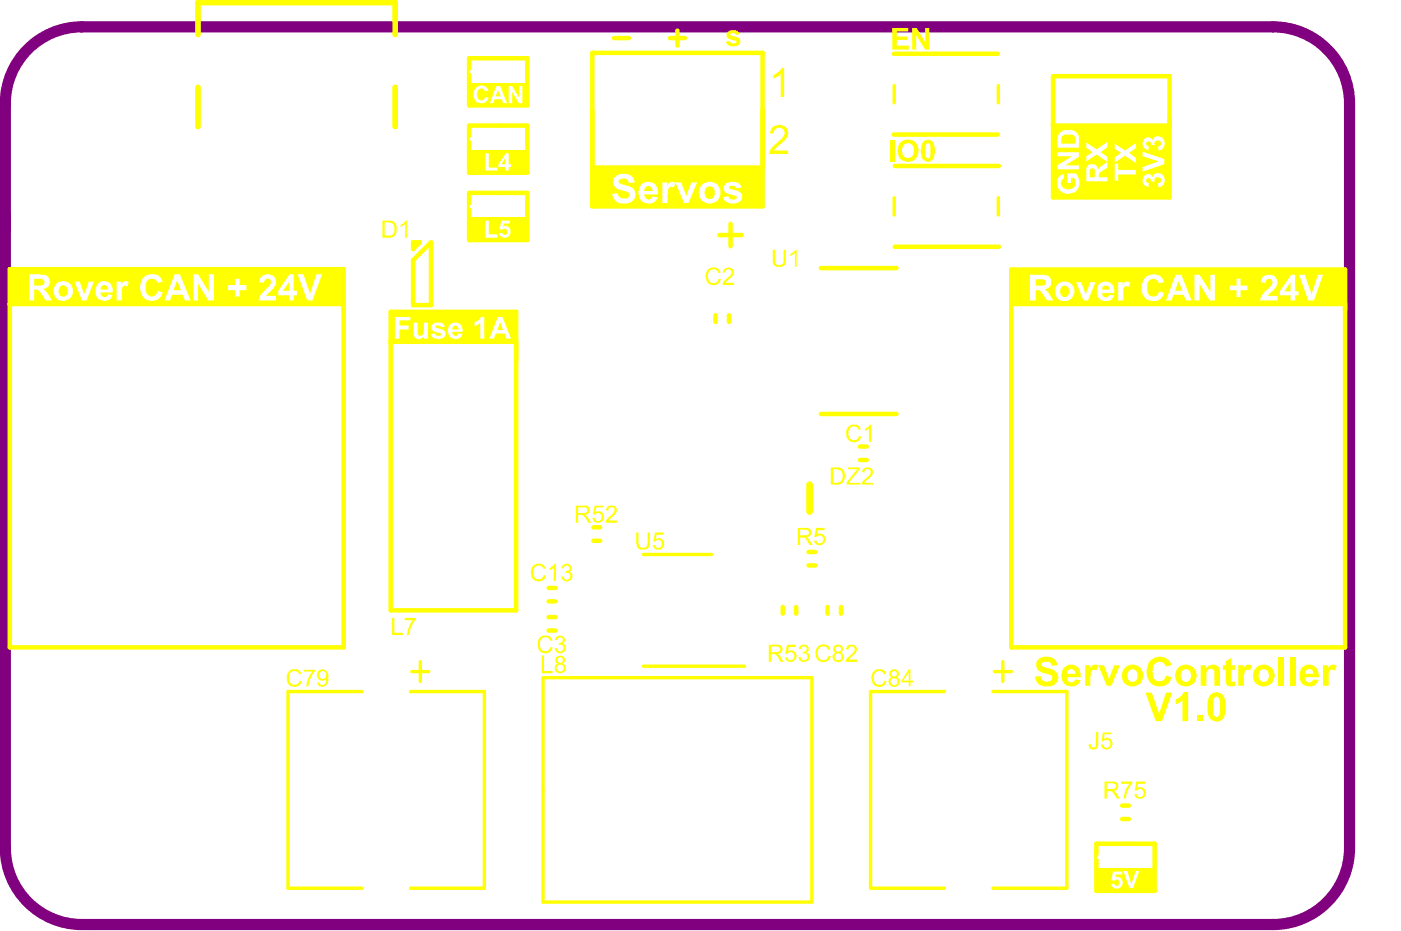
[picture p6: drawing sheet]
<svg xmlns="http://www.w3.org/2000/svg" width="208mm" height="138mm" viewBox="0 0 208 138" stroke-linecap="round" stroke-linejoin="round" font-family="sans-serif">
<path d="M4.1 7.3a11.3 11.3 0 0 1 8.1-3.3h176.9a11.4 11.4 0 0 1 11.4 11.4v110.5a11.4 11.4 0 0 1-11.4 11.4h-176.9a11.4 11.4 0 0 1-11.4-11.4v-110.5a11.3 11.3 0 0 1 3.3-8.1z" fill="none" stroke="#800080" stroke-width="1.7"/>
<g fill="none" stroke="#ff0" stroke-width=".67">
<path d="M69.7 9.7v-1h8.6v7h-8.6v-4M69.7 19.7v-1h8.6v7h-8.6v-4M88 7.9h25.3v22.8h-25.3zM132.8 20h15.4M132.8 8h15.4M156.4 18.7h17.4M156.4 11.3h17.4v18h-17.4zM1.5 40h49.6v56.2h-49.6zM61.4 36h1l-1 1zM64 36v9.3h-2.6v-6.6zM69.7 29.7v-1h8.6v7h-8.6v-4M88 24.9h25.3"/>
<path d="M106.9 34.9h3.3M108.5 33.2v3.4M121.9 39.8h11.3M132.9 24.7h15.5M132.9 36.7h15.5M1.5 45.2h49.6M58 46.3h18.7v44.4h-18.7zM58 50.7h18.7M106.3 46.8v1M108.3 46.8v1M150.2 40h49.6v56.2h-49.6zM150.2 45.2h49.6"/>
<path d="M88.2 78.3h1M121.9 61.5h11.3M127.8 66.3h1M127.8 68.3h1M81.5 89.3h1M81.5 87.3h1M81.5 93.7h1M81.5 91.7h1M88.2 80.3h1M116.3 90.2v1M118.3 90.2v1M120.1 84h1"/>
<path d="M120.1 82h1M122.9 90.2v1M124.9 90.2v1M166.7 119.7h1M162.9 126.3v-1h8.6v7h-8.6v-4M166.7 121.7h1"/>
</g>
<path d="M120.3 72v4" fill="none" stroke="#ff0" stroke-width="1"/>
<path d="M61.2 99.8h2.5M62.4 98.3v2.9M95.6 99h15M95.6 82.4h10.1M147.7 99.8h2.6M149 98.3v2.9M80.7 100.7h39.9v33.3h-39.9z" fill="none" stroke="#ff0" stroke-width=".5"/>
<path d="M132.8 12.7v2.6M148.3 12.7v2.6M132.8 29.4v2.5M148.3 29.4v2.5M53.8 102.7h-11v29.2h11M61 102.7h11v29.2h-11M140.3 102.7h-11v29.2h11M147.5 102.7h11v29.2h-11" fill="none" stroke="#ff0" stroke-width=".51"/>
<path d="M69.5 9.7v2M69.5 19.7v2M69.6 11.3v-.5l.3 .3v.6M69.9 9.7v.5l-.3 .3v-.5M69.9 19.7v.5l-.3 .3v-.5M69.5 29.7v2M69.6 21.3v-.5l.3 .3v.6M69.6 31.3v-.5l.3 .3v.6M69.9 29.7v.5l-.3 .3v-.5M162.7 126.3v2M162.8 128v-.5l.3 .2v.6M163.1 126.3v.6l-.3 .3v-.5" fill="none" stroke="#ff0" stroke-width=".33"/>
<path d="M29.4 5.1v-4.7h29.3v4.7M29.4 13v5.8M58.7 13v5.8" fill="none" stroke="#ff0" stroke-width=".85"/>
<g fill="#ff0">
<path d="M197.2 40h2.6v5h-2.6z" fill-rule="evenodd"/>
<path d="M150.2 40h2.4v5h-2.4z" fill-rule="evenodd"/>
<path d="M69.7 32.3h2.2v3.4h-2.2z" fill-rule="evenodd"/>
<path d="M76.1 32.3h2.2v3.4h-2.2z" fill-rule="evenodd"/>
<path d="M69.7 22.3h2.1v3.4h-2.1z" fill-rule="evenodd"/>
<path d="M76.2 22.3h2.1v3.4h-2.1z" fill-rule="evenodd"/>
<path d="M69.7 12.3h.7v3.4h-.7z" fill-rule="evenodd"/>
<path d="M77.7 12.3h.6v3.4h-.6z" fill-rule="evenodd"/>
<path d="M110.6 25h2.7v5.7h-2.7z" fill-rule="evenodd"/>
<path d="M87.7 25h3v5.7h-3z" fill-rule="evenodd"/>
<path d="M1.5 40h3v5h-3z" fill-rule="evenodd"/>
<path d="M47.7 40h3.4v5h-3.4z" fill-rule="evenodd"/>
<path d="M162.9 129h1.9v3.3h-1.9z" fill-rule="evenodd"/>
<path d="M169.6 129h1.9v3.3h-1.9z" fill-rule="evenodd"/>
<path d="M160.8 19.7h8.6v1h-8.6z" fill-rule="evenodd"/>
<path d="M160.8 18.7h13v1.3h-13z" fill-rule="evenodd"/>
<path d="M160.8 27h8.6v1.7h-8.6z" fill-rule="evenodd"/>
<path d="M160.8 28h13v1.3h-13z" fill-rule="evenodd"/>
</g>
<path d="M108.1 4.7a1.62 1.62 0 0 1 1.6 0l.2 .2v.2l-.6 .1a.47 .47 0 0 0-.4-.3 .47 .47 0 0 0-.4 .3l.2 .1a1.7 1.7 0 0 1 1.2 .5 .76 .76 0 0 1-.1 .8 .76 .76 0 0 1-.7 .3h-.1h-.1a.91 .91 0 0 1-1-.7l.6-.1v.1a.55 .55 0 0 0 .9 0l-.1-.2a1.74 1.74 0 0 1-1.3-.4v-.7z" fill="#ff0"/>
<path d="M91.2 5.7h2.2M99.5 5.7h2.3M100.6 4.5v2.3" fill="none" stroke="#ff0" stroke-width=".67"/>
<path d="M152.4 40.1h44.9v5.3h-44.9z" fill-rule="evenodd" fill="#ff0"/>
<g fill="#fff">
<path d="M159.9 41.9h.7l.7 1.9 .7-1.9h.7l-1.1 2.7h-.6z"/>
<path d="M166.1 41.9h.7v.4l.1-.1a.63 .63 0 0 1 1-.2l-.2 .6a.52 .52 0 0 0-.6-.1 .52 .52 0 0 0-.2 .6v1.5h-.8z"/>
<path d="M170.1 41.2a1.77 1.77 0 0 1 2.3-.1l.3 .2 .2 .6-.8 .2a.86 .86 0 0 0-.9-.7 .86 .86 0 0 0-.8 .9 1.57 1.57 0 0 0 .5 1.7 .94 .94 0 0 0 1.3-.7l.8 .2h-.1a1.49 1.49 0 0 1-2.1 1.1 1.74 1.74 0 0 1-1.2-1.5v-.3a2.44 2.44 0 0 1 .5-1.6z"/>
<path d="M177.4 40.8h.8l1.6 2.6v-2.6h.7v3.8h-.8l-1.5-2.4v2.4h-.8z"/>
<path d="M183.7 41.4h.6v1h1v.7h-1v1h-.6v-1h-1v-.7h1z"/>
<path d="M187.8 41a1.46 1.46 0 0 1 1.8 .3 1.47 1.47 0 0 1-.4 1.8l-.9 .9h1.5v.6h-2.6l.1-.1a2.05 2.05 0 0 1 1-1.5 1.44 1.44 0 0 0 .7-1.3 .51 .51 0 0 0-.4-.3 .51 .51 0 0 0-.5 .3l-.1 .3-.7-.1 .2-.7z"/>
<path d="M193 40.8h.9l1 2.9 .9-2.9h.8l-1.4 3.8h-.8z"/>
<path d="M153.9 41.5v.9h.7a.49 .49 0 0 0 .7-.1 .49 .49 0 0 0-.2-.7v-.1zM153 40.8h1.7a1.48 1.48 0 0 1 1.4 .5v.2a1.1 1.1 0 0 1-.9 1.4l.1 .2 .3 .2v.1l.2 .1 .7 1.1h-.9l-.6-.8a.93 .93 0 0 0-1.1-.7v1.5h-.9z"/>
<path d="M157.8 42.5a1.03 1.03 0 0 0 0 1.5l.1 .1a.76 .76 0 0 0 1-.8 .73 .73 0 0 0-.8-.9zM157.2 42.1a1.5 1.5 0 0 1 2.4 1.2 1.45 1.45 0 0 1-1.9 1.4 1.45 1.45 0 0 1-.6-2.4z"/>
<path d="M164 42.4v.1a.34 .34 0 0 0-.2 .5h1.1l-.2-.5zM163.4 42.1a1.3 1.3 0 0 1 1.4-.2 1.3 1.3 0 0 1 .7 1.3v.3h-1.8h.1a.34 .34 0 0 0 .2 .5l.2 .2h.2v-.1a.3 .3 0 0 0 .4-.3l.7 .1-.1 .1a1.08 1.08 0 0 1-1.2 .7 1.34 1.34 0 0 1-1.2-1.6l.1-.3a.48 .48 0 0 1 .3-.6z"/>
<path d="M175.1 41.7l-.5 1.5h1.1zM174.7 40.8h.8l1.5 3.8h-.8l-.4-.8h-1.5l-.2 .8h-.9z"/>
<path d="M191.7 41.9l-.9 1.4h.9zM191.8 40.8h.6v2.5h.5v.6h-.5v.7h-.7v-.7h-1.6v-.6z"/>
</g>
<path d="M71.8 32.4h4.5v3.2h-4.5z" fill-rule="evenodd" fill="#ff0"/>
<g fill="#fff">
<path d="M72.1 32.8h.5v2h1.3v.5h-1.8z"/>
<path d="M74.5 32.8h1.2v.4h-.9l-.1 .4a.85 .85 0 0 1 1.1 .4 .85 .85 0 0 1-.2 1.1 .82 .82 0 0 1-.9 .2 .82 .82 0 0 1-.6-.7h.5a.37 .37 0 0 0 .6 .3 .37 .37 0 0 0 .1-.6 .41 .41 0 0 0-.3-.4 .41 .41 0 0 0-.4 .2l-.4-.1z"/>
</g>
<path d="M71.8 22.4h4.5v3.2h-4.5z" fill-rule="evenodd" fill="#ff0"/>
<g fill="#fff">
<path d="M72.1 22.8h.5v2.1h1.3v.4h-1.8z"/>
<path d="M75.1 23.5l-.6 .9h.6zM75.2 22.8h.4v1.6h.3v.4h-.3v.5h-.5v-.5h-1v-.4z"/>
</g>
<path d="M90.3 25.1h20.7v5.8h-20.7z" fill-rule="evenodd" fill="#ff0"/>
<g fill="#fff">
<path d="M91.6 26h.2a2.01 2.01 0 0 1 2.3 .4l.2 .7-.9 .1a.72 .72 0 0 0-1.1-.6 .33 .33 0 0 0-.3 .2 .33 .33 0 0 0 .1 .4l.1 .2 .9 .1v.1a1.45 1.45 0 0 1 1.1 .5l.1 .2a1.36 1.36 0 0 1-1.3 1.9 1.63 1.63 0 0 1-2-1.4l.8-.1a.92 .92 0 0 0 .6 .8 .92 .92 0 0 0 1-.3l.1-.2a.55 .55 0 0 0-.5-.5l-.4-.2a1.64 1.64 0 0 1-1.4-.8v-.1a.53 .53 0 0 1-.1-.6l.1-.4z"/>
<path d="M98.4 27.1h.8v.4v-.1a.73 .73 0 0 1 1.1-.2l-.2 .7a.42 .42 0 0 0-.7 0l-.2 .2v.7v1.3h-.8z"/>
<path d="M100.3 27.1h.9l.8 2 .7-2h.9l-1.3 3h-.7z"/>
<path d="M107.9 27.2l.6-.2a1.4 1.4 0 0 1 1.4 .4l.2 .1 .1 .4h-.8a.7 .7 0 0 0-1.1-.1l.1 .2 .5 .2a1.93 1.93 0 0 1 1.3 .7v.1a1.1 1.1 0 0 1-.6 1.1h-.1a1.97 1.97 0 0 1-1.8-.2l-.3-.6 .8-.2a.69 .69 0 0 0 1.2 .4l.1-.1a.35 .35 0 0 0-.5-.4h-.1a1.87 1.87 0 0 1-1.3-.6 .99 .99 0 0 1 .3-1.2z"/>
<path d="M96 27.7l-.2 .2-.1 .5h1.3v-.2a.64 .64 0 0 0-1-.5zM95.5 27.2a1.46 1.46 0 0 1 1.6 0 1.46 1.46 0 0 1 .6 1.5v.2h-2a.63 .63 0 0 0 .8 .7h.2l.2-.4 .8 .1-.1 .1a1.32 1.32 0 0 1-1.6 .7 1.57 1.57 0 0 1-1.1-1.2 1.87 1.87 0 0 1 .6-1.7z"/>
<path d="M105 27.8l-.2 .2a1.12 1.12 0 0 0 0 1.2 .73 .73 0 0 0 .8 .3 .73 .73 0 0 0 .6-.6v-.2a.89 .89 0 0 0-1-1v.1zM103.8 28.6a1.65 1.65 0 0 1 3.3 0 1.65 1.65 0 0 1-3.3 0z"/>
</g>
<path d="M70 12.3h8v3.4h-8z" fill-rule="evenodd" fill="#ff0"/>
<g fill="#fff">
<path d="M70.8 13a1.15 1.15 0 0 1 1.7 .3v.2l-.5 .1v-.1a.57 .57 0 0 0-.6-.4 .57 .57 0 0 0-.5 .6l-.1 .2 .1 .3a.56 .56 0 0 0 .5 .7 .56 .56 0 0 0 .6-.5l.5 .1v.2a.95 .95 0 0 1-1.2 .6h-.1a1.24 1.24 0 0 1-.9-1.1v-.1a1.71 1.71 0 0 1 .5-1.1z"/>
<path d="M75.6 12.8h.5l1 1.7v-1.7h.5v2.5h-.5l-1-1.7v1.7h-.5z"/>
<path d="M74 13.4l-.4 .9h.8zM73.7 12.8h.6l1 2.5h-.6l-.1-.6h-1.1l-.2 .6h-.5z"/>
</g>
<g fill="#ff0">
<path d="M114.8 18.8h.1a1.45 1.45 0 0 1 2.1 .4 1.53 1.53 0 0 1-.6 1.8l-1.1 .9-.2 .3v.2h2v.5h-2.8a2.06 2.06 0 0 1 .8-1.4l.4-.3a3.1 3.1 0 0 0 1.1-1.3 .81 .81 0 0 0-.7-.9 .81 .81 0 0 0-.9 .7l-.6 .1 .2-.7z"/>
<path d="M115 11.1a1.82 1.82 0 0 0 1.2-1h.3v4.3h-.5v-3.4l-.5 .4-.6 .3z"/>
</g>
<path d="M3.7 40h44.8v5.3h-44.8z" fill-rule="evenodd" fill="#ff0"/>
<g fill="#fff">
<path d="M11.1 41.8h.7l.7 1.9 .7-1.9h.7l-1 2.8h-.7z"/>
<path d="M17.3 41.8h.7v.5a.78 .78 0 0 1 1-.5l.1 .1-.2 .7a.45 .45 0 0 0-.7 .1v.1h-.1v1.8h-.8z"/>
<path d="M21.6 41a1.71 1.71 0 0 1 2.5 .7l.1 .1-.8 .2-.1-.1a.88 .88 0 0 0-1.5-.2l-.2 .6a1.57 1.57 0 0 0 .5 1.6 .86 .86 0 0 0 1.3-.7l.8 .2a1.65 1.65 0 0 1-2.8 .8h-.1a2.37 2.37 0 0 1 .3-3.2z"/>
<path d="M28.7 40.7h.7l1.6 2.7v-2.7h.8v3.9h-.9l-1.5-2.5v2.5h-.7z"/>
<path d="M33.9 42.3h1v-.9h.7v.9h1v.8h-1v.9h-.7v-.9h-1z"/>
<path d="M38.9 41h.1a1.35 1.35 0 0 1 1.8 .2 1.56 1.56 0 0 1-.6 2l-.6 .5v.3h1.4v.6h-2.6a2.62 2.62 0 0 1 1.2-1.7l.1-.1a1.15 1.15 0 0 0 .5-1.3 .57 .57 0 0 0-.6-.1 .57 .57 0 0 0-.4 .5v.1l-.7-.1 .1-.6z"/>
<path d="M44.2 40.7h.9l1 2.9 .9-2.9h.8l-1.4 3.9h-.7z"/>
<path d="M5.1 41.4v1h1l.1-.1a.43 .43 0 0 0 .4-.3 .43 .43 0 0 0-.3-.5v-.1zM4.3 40.7h1.7v.1a1.1 1.1 0 0 1 1.2 .4 1.1 1.1 0 0 1 0 1.3l-.3 .3-.5 .1 .6 .5 .7 1.2h-.9l-.6-.9a.93 .93 0 0 0-1.1-.7v1.6h-.8z"/>
<path d="M9 42.4a1.04 1.04 0 0 0 .1 1.6h.2a.68 .68 0 0 0 .8-.9 .72 .72 0 0 0-.8-.8v.1zM8.6 41.9a1.81 1.81 0 0 1 2 .4 1.58 1.58 0 0 1-.3 2.1 1.44 1.44 0 0 1-2.3-.7 1.27 1.27 0 0 1 .2-1.3z"/>
<path d="M15.1 42.4l-.1 .3v.3h1.1v-.1a.64 .64 0 0 0-1-.5zM14.7 42a1.29 1.29 0 0 1 1.4-.1 1.29 1.29 0 0 1 .6 1.2v.3h-1.7a.56 .56 0 0 0 .3 .7 .56 .56 0 0 0 .7-.2v-.2l.7 .2v.1a.89 .89 0 0 1-1 .6v.1a1.41 1.41 0 0 1-1.5-1.3 1.38 1.38 0 0 1 .5-1.4z"/>
<path d="M26.3 41.7l-.5 1.4h1.1zM26 40.7h.7l1.6 3.9h-.8l-.4-.8h-1.6l-.2 .8h-.9z"/>
<path d="M42.9 41.9l-.9 1.3h.9zM43 40.7h.6v2.5h.5v.7h-.5v.7h-.7v-.7h-1.6v-.7z"/>
</g>
<path d="M164.8 129h4.9v3.3h-4.9z" fill-rule="evenodd" fill="#ff0"/>
<g fill="#fff">
<path d="M165.4 129.5h1.3v.4h-.9l-.1 .4a.82 .82 0 0 1 1 .4 .82 .82 0 0 1-.2 1.1 .81 .81 0 0 1-1.4-.5l.4-.1 .1 .1a.3 .3 0 0 0 .3 .3 .3 .3 0 0 0 .3-.3 .45 .45 0 0 0 0-.5 .45 .45 0 0 0-.5-.1l-.2 .1-.4-.1z"/>
<path d="M166.9 129.4h.6l.6 1.9 .6-1.9h.5l-.9 2.5h-.5z"/>
</g>
<path d="M156.5 18.6h4.5v10.7h-4.5z" fill-rule="evenodd" fill="#ff0"/>
<g fill="#fff">
<path d="M157.4 26.1l.6-.3 .1 .7a.71 .71 0 0 0-.4 1 1.19 1.19 0 0 0 2.1-.1v-.6l-.3-.4h-.4v.8h-.5v-1.5h1.3v.2a1.87 1.87 0 0 1-.2 2.6h-.1a1.67 1.67 0 0 1-2.1-.2 1.6 1.6 0 0 1-.3-1.9z"/>
<path d="M157.1 22.6h3.2v.7l-2 1.3h2v.6h-3.2v-.6l2.2-1.4h-2.2z"/>
<path d="M157.8 20.2l-.1 .2v.9h2.1v-.5a.78 .78 0 0 0-1-.8h-.7zM157.6 19.6a2.07 2.07 0 0 1 2.6 .4v.2h.1v1.7h-3.2l.1-1.7z"/>
</g>
<path d="M160.8 20.5h4.4v7h-4.4z" fill-rule="evenodd" fill="#ff0"/>
<g fill="#fff">
<path d="M161.4 21.2l1.5 1 1.6-1.1v.8l-1 .7 1 .7v.8l-1.6-1.1-1.5 1v-.8l.9-.6-.9-.7z"/>
<path d="M162 25.1l-.1 1.2h.8v-.7a.39 .39 0 0 0-.1-.4 .39 .39 0 0 0-.5-.1zM161.7 24.5a.92 .92 0 0 1 1.4 .5l.1 .2v-.1l.3-.4 1-.6v.8l-.9 .6a.76 .76 0 0 0-.4 .8h1.3v.6h-3.1v-1.6a.44 .44 0 0 1 .2-.6z"/>
</g>
<path d="M165 20.6h4.4v6.8h-4.4z" fill-rule="evenodd" fill="#ff0"/>
<g fill="#fff">
<path d="M165.6 24.3h.5v.9h2.6v.7h-2.6v.9h-.5z"/>
<path d="M165.6 21.3l1.5 1.1 1.6-1.1v.7l-1 .7 1 .8v.7l-1.6-1.1-1.5 1v-.7l.9-.7-.9-.6z"/>
</g>
<path d="M169.1 19.5h4.6v8.9h-4.6z" fill-rule="evenodd" fill="#ff0"/>
<g fill="#fff">
<path d="M170.2 25.9l.6-.1 .5 .5a.45 .45 0 0 1 .3-.5l.1-.1a1.06 1.06 0 0 1 1.4 1.1 1.02 1.02 0 0 1-1 1.1l-.1-.6a.59 .59 0 0 0 .5-.6v-.1a.55 .55 0 0 0-.6-.2 .55 .55 0 0 0-.5 .4h.1v.2l-.5-.1a.38 .38 0 0 0-.3-.4 .38 .38 0 0 0-.4 .3v.3l.4 .1-.1 .6h-.1a.97 .97 0 0 1-.6-1.5z"/>
<path d="M169.8 22.5l3.2 1.1v.8l-3.2 1.1v-.7l2.3-.8-2.3-.8z"/>
<path d="M170.3 20.4h.6l.4 .4a.76 .76 0 0 1 1.2-.4h.1a1.14 1.14 0 0 1-.4 2h-.1l-.1-.6a.46 .46 0 0 0 .5-.6 .46 .46 0 0 0-.7-.3 .46 .46 0 0 0-.3 .6v.1l-.5-.1a.4 .4 0 0 0-.4-.5 .4 .4 0 0 0-.3 .5l.4 .3-.1 .5a.97 .97 0 0 1-.6-1.6z"/>
</g>
<g fill="#ff0">
<path d="M79.2 84a1.48 1.48 0 0 1 1.5-.1l.4 .5-.4 .1a.74 .74 0 0 0-.8-.5 .74 .74 0 0 0-.6 .7h-.1a1.17 1.17 0 0 0 .6 1.3 .74 .74 0 0 0 .9-.6l.5 .1-.1 .1a1.11 1.11 0 0 1-1.6 .6h-.1a1.7 1.7 0 0 1-.3-2.1z"/>
<path d="M81.7 84.3h.1l.1-.1 .3-.1 .1-.4h.3v2.6h-.3v-2l-.5 .4h-.1z"/>
<path d="M83.6 83.9h.1a.78 .78 0 0 1 .8-.1 .78 .78 0 0 1 .5 .7l-.1 .3-.3 .1a.71 .71 0 0 1 .5 .8 .71 .71 0 0 1-.6 .6l-.4 .1a.9 .9 0 0 1-.7-.8h.3a.55 .55 0 0 0 .8 .4 .53 .53 0 0 0 .2-.7 .53 .53 0 0 0-.7-.2v-.3h.2a.43 .43 0 0 0 .4-.4 .43 .43 0 0 0-.3-.4 .43 .43 0 0 0-.5 .3v.1h-.4z"/>
<path d="M80.3 94.6a1.14 1.14 0 0 1 1.8 .5l-.3 .1-.1-.1a.6 .6 0 0 0-.7-.4h-.1a.96 .96 0 0 0-.7 1.2 .78 .78 0 0 0 1 .8l.5-.3 .1-.3 .3 .1a1.12 1.12 0 0 1-1.3 .8 1.12 1.12 0 0 1-.9-1.1v-.2a1.37 1.37 0 0 1 .4-1.1z"/>
<path d="M82.8 94.5a.89 .89 0 0 1 1.1 .3v.5l-.3 .3a.67 .67 0 0 1 .5 .5 .67 .67 0 0 1-.3 .7 .78 .78 0 0 1-.9 .2 .78 .78 0 0 1-.5-.7h.4a.47 .47 0 0 0 .4 .5 .47 .47 0 0 0 .5-.5h.1l-.1-.2a.48 .48 0 0 0-.6-.3h-.1v-.3h.3v-.1a.4 .4 0 0 0 .3-.5 .4 .4 0 0 0-.7-.1l-.1 .1v.2h-.4l.1-.3z"/>
<path d="M162.8 108.7h.4v1.9a.75 .75 0 0 1-1 .7 .6 .6 0 0 1-.5-.7l.4-.1a.4 .4 0 0 0 .3 .5 .4 .4 0 0 0 .4-.5z"/>
<path d="M163.8 108.8h1.3v.3h-1l-.1 .6h.1a.76 .76 0 0 1 .8 0 .76 .76 0 0 1 .4 .7v.1a.85 .85 0 0 1-.8 .8 .85 .85 0 0 1-.9-.7h.3a.32 .32 0 0 0 .4 .4 .3 .3 0 0 0 .3 .1 .3 .3 0 0 0 .2-.3 .56 .56 0 0 0 .1-.7 .56 .56 0 0 0-.7-.2l-.3 .3-.2-.1z"/>
<path d="M94.5 79.1h.4v1.4a.71 .71 0 0 0 .2 .7 .71 .71 0 0 0 .8 .1l.2-.2 .1-.2v-1.8h.3v1.4a.89 .89 0 0 1-.8 1.1h-.1a.78 .78 0 0 1-1-.7l-.1-.1z"/>
<path d="M97.3 79.1h1.3v.3h-1l-.2 .7a.75 .75 0 0 1 1.2 .3 .9 .9 0 0 1-.4 1.1 .9 .9 0 0 1-1.1-.2l-.1-.3h.3a.54 .54 0 0 0 .7 .4 .54 .54 0 0 0 .3-.8l-.1-.2a.55 .55 0 0 0-.9 0h-.2z"/>
<path d="M114.8 37.1h.3v1.5a.63 .63 0 0 0 .8 .8l.4-.2v-.2h.1v-1.9h.3v1.4a.83 .83 0 0 1-.9 1.1h-.1a.83 .83 0 0 1-.9-1.1z"/>
<path d="M117.4 37.7l.5-.3 .3-.3h.2v2.5h-.3v-2l-.6 .4h-.1z"/>
<path d="M166.5 116.1h1.7v.2l-.4 .6-.3 .6-.3 1.1h-.2l.1-.6a1.91 1.91 0 0 1 .5-1.3l.2-.3h-1.3z"/>
<path d="M168.8 116.1h1.3v.3h-1l-.2 .7a.82 .82 0 0 1 1 0 .82 .82 0 0 1 .3 .9 .9 .9 0 0 1-.8 .6 .9 .9 0 0 1-.8-.4v-.2h.3a.47 .47 0 0 0 .4 .4 .47 .47 0 0 0 .5-.4 .53 .53 0 0 0-.2-.8 .53 .53 0 0 0-.7 .2h-.3z"/>
<path d="M116.9 95.8h1.3v.3h-1l-.1 .7a.77 .77 0 0 1 1.3 .5v.1a1.03 1.03 0 0 1-1.3 .9l-.3-.2-.1-.3v-.2h.3a.47 .47 0 0 0 .3 .5 .47 .47 0 0 0 .5-.2 .62 .62 0 0 0-.2-1h-.3l-.3 .2h-.3z"/>
<path d="M118.9 95.9a.74 .74 0 0 1 1.2 .5v.1a.3 .3 0 0 1-.3 .4v.1a.32 .32 0 0 1 .4 .3h.1a.86 .86 0 0 1-.7 1 .86 .86 0 0 1-1-.7l.3-.1a.53 .53 0 0 0 .8 .5 .53 .53 0 0 0 .2-.8l-.3-.2-.4 .1 .1-.3a.42 .42 0 0 0 .5-.2 .42 .42 0 0 0-.2-.6h-.1a.34 .34 0 0 0-.3 0 .34 .34 0 0 0-.2 .4h-.1h-.3z"/>
<path d="M88.3 75.1h1.3v.3h-1l-.2 .7v-.1a.93 .93 0 0 1 1.2 .3 .94 .94 0 0 1-.2 1.1 .94 .94 0 0 1-1.1 .2l-.3-.6 .3-.1v.2h.1a.45 .45 0 0 0 .4 .3 .45 .45 0 0 0 .5-.3h.1a.59 .59 0 0 0-.3-.8 .59 .59 0 0 0-.8 .2l-.2-.1z"/>
<path d="M90.3 75.2h.2v-.1a.87 .87 0 0 1 1.1 .6v.1a1.37 1.37 0 0 1-.8 1.1l-.4 .4h1.2v.3h-1.6a3.8 3.8 0 0 1 1.2-1.5 .48 .48 0 0 0-.2-.8 .48 .48 0 0 0-.6 .6l-.4-.1z"/>
<path d="M121.2 78.4h1.3v.3h-1l-.1 .7 .2-.1a.82 .82 0 0 1 1 .5 .82 .82 0 0 1-.4 1.1 .52 .52 0 0 1-.7 .1l-.3-.1-.2-.4v-.2h.3a.34 .34 0 0 0 .4 .4v.1a.64 .64 0 0 0 .6-.7 .64 .64 0 0 0-.6-.6l-.4 .3h-.3z"/>
<path d="M80.5 97.4h.3v2.3h1.3v.3h-1.6z"/>
<path d="M58.2 91.8h.4v2.2h1.3v.3h-1.7z"/>
<path d="M60.1 91.8h1.7v.2l-.4 .5-.4 .9-.2 .9h-.4v-.2h.1a3.4 3.4 0 0 1 .9-2h-1.3z"/>
<path d="M126 69.4h1.7v.3l-1.4 1.8-.1 .2h1.6v.3h-2v-.4l1.6-1.9h-1.4z"/>
<path d="M128.2 69.6h.1a.92 .92 0 0 1 1.3 .2l.1 .1a1.34 1.34 0 0 1-.7 1.2l-.6 .6h1.3v.3h-1.7v-.2h.1a1.15 1.15 0 0 1 .7-.8l.2-.3a.58 .58 0 0 0 .1-1l-.6 .1-.1 .4-.3-.1z"/>
<path d="M59.5 33.4h.2l.6-.6h.1v2.5h-.2v-2l-.6 .4h-.1z"/>
<path d="M130 99.5a1.16 1.16 0 0 1 1.6 .5l.1 .1-.4 .1a.7 .7 0 0 0-1-.5l-.4 .3v.4a1.14 1.14 0 0 0 .5 1.3 .74 .74 0 0 0 1-.6l.3 .1a1.14 1.14 0 0 1-1.5 .7h-.2a1.09 1.09 0 0 1-.5-1l-.1-.4h.1l.1-.6z"/>
<path d="M121.6 95.9h.1a1.17 1.17 0 0 1 1.6 .5l-.3 .1a.74 .74 0 0 0-.8-.5 .74 .74 0 0 0-.6 .7l-.1 .2a1.02 1.02 0 0 0 .7 1.2l.6-.1 .3-.6 .3 .1a1.18 1.18 0 0 1-1.2 .9v-.1a.87 .87 0 0 1-1-.8 1.35 1.35 0 0 1 .4-1.6z"/>
<path d="M126 95.9a1.13 1.13 0 0 1 1.2 .2 .98 .98 0 0 1-.4 1.2l-.8 .7h1.3v.3h-1.7v-.1a2.61 2.61 0 0 1 1-1.2l.2-.1a.48 .48 0 0 0 0-.8 .48 .48 0 0 0-.8 .3v.1l-.3-.1 .1-.4z"/>
<path d="M43 99.6a1.17 1.17 0 0 1 1.7 .4l.1 .1-.3 .1a.78 .78 0 0 0-.9-.5 .78 .78 0 0 0-.7 .8 .9 .9 0 0 0 .2 .9 .9 .9 0 0 0 .9 .3l.4-.3 .1-.3 .3 .1a1.08 1.08 0 0 1-.9 .8 1.08 1.08 0 0 1-1.1-.6 1.6 1.6 0 0 1 .2-1.8z"/>
<path d="M45.1 99.5h1.7v.2l-.6 .7v.2a2.13 2.13 0 0 0-.4 1.3h-.3l.2-.9a1.47 1.47 0 0 1 .5-1l.2-.3h-1.3z"/>
<path d="M105.3 39.9a1.44 1.44 0 0 1 1.4 0l.3 .4v.2l-.3 .1a.7 .7 0 0 0-1.1-.5l-.3 .2a1.5 1.5 0 0 0 .1 1.5h.1a.66 .66 0 0 0 .7 .3 .66 .66 0 0 0 .5-.6l.1-.1 .3 .1-.1 .2a1.15 1.15 0 0 1-1.3 .6 1.15 1.15 0 0 1-.9-1.1v-.1a1.16 1.16 0 0 1 .5-1.1z"/>
<path d="M107.8 39.8h.2a.78 .78 0 0 1 1 .4l.1 .2-.1 .2a1.15 1.15 0 0 1-.8 .9l-.4 .5h1.3v.3h-1.7v-.2a1.26 1.26 0 0 1 .7-.8l.1-.1a1.1 1.1 0 0 0 .5-.9l-.2-.2-.4-.1v.1h-.3l-.1 .4h-.3l.1-.4z"/>
<path d="M126 63.3a1.48 1.48 0 0 1 1.6 0l.3 .5h-.3a.85 .85 0 0 0-1-.5 .42 .42 0 0 0-.4 .5 1.06 1.06 0 0 0 .4 1.6 .66 .66 0 0 0 1-.6l.4 .1h-.1a1.07 1.07 0 0 1-1.1 .8 1.07 1.07 0 0 1-1-.9 1.26 1.26 0 0 1 .2-1.5z"/>
<path d="M128.5 63.7h.2l.1-.2 .2-.1 .2-.3h.2v2.5h-.3v-1.9l-.5 .3h-.1z"/>
<path d="M164.4 116.3v.9h.8a.44 .44 0 0 0 .5-.2 .44 .44 0 0 0-.1-.6zM164.1 116.1h1.2a.69 .69 0 0 1 .8 .6 .69 .69 0 0 1-.7 .7l.5 .4 .5 .8h-.4l-.8-1.1h-.8v1.1h-.3z"/>
<path d="M114.6 96v.9h1v-.1a.35 .35 0 0 0 .3-.5l-.3-.3zM114.2 95.8h1.3a.68 .68 0 0 1 .7 .4 .68 .68 0 0 1-.3 .8l-.4 .1 .3 .2 .6 1h-.4l-.3-.5v-.2l-.6-.5h-.5v1.2h-.4z"/>
<path d="M85.9 75.4v.8h.8a.43 .43 0 0 0 .5-.4 .43 .43 0 0 0-.5-.4zM85.6 75.1h1.1a.66 .66 0 0 1 .8 .3 .66 .66 0 0 1-.1 .8v.1l-.5 .2 .4 .3 .5 .8h-.4l-.5-.8-.4-.3h-.6v1.1h-.3z"/>
<path d="M118.9 78.7v.8h.7a.34 .34 0 0 0 .5-.2h.1v-.3l-.2-.3zM118.5 78.4h1.3a.67 .67 0 0 1 .7 .4 .67 .67 0 0 1-.1 .7l-.4 .3h-.2l.5 .4 .4 .8h-.4l-.8-1.1h-.6v1.1h-.4z"/>
<path d="M82.9 97.7l-.1 .2a.43 .43 0 0 0 .2 .5 .43 .43 0 0 0 .6-.1 .43 .43 0 0 0-.1-.6h-.1v-.1zM82.7 99.3a.55 .55 0 0 0 1.1 0 .55 .55 0 0 0-1.1 0zM82.7 97.5a.83 .83 0 0 1 1.2 .2v.6l-.3 .3a.77 .77 0 0 1 .2 1.2 .81 .81 0 0 1-1.2 0 .81 .81 0 0 1 .1-1.2h.1a.65 .65 0 0 1-.1-1.1z"/>
<path d="M123.8 69.7v2h.6v-.1a.53 .53 0 0 0 .6-.3 1.11 1.11 0 0 0-.3-1.5zM123.4 69.4h1a1.18 1.18 0 0 1 1.1 1.4 1.22 1.22 0 0 1-.6 1.1h-.1v.1h-1.4z"/>
<path d="M57.1 33v2h.6a.82 .82 0 0 0 .9-1.1 .73 .73 0 0 0-.8-.9zM56.8 32.8h.9a1.13 1.13 0 0 1 1.2 1.5 1.03 1.03 0 0 1-1.2 1h-.9z"/>
<path d="M132.4 100.1a.45 .45 0 0 0 .9 0 .45 .45 0 0 0-.9 0zM132.6 100.8a.55 .55 0 0 0-.2 .7 .55 .55 0 0 0 .8 .2v-.1a.5 .5 0 0 0 .1-.6 .5 .5 0 0 0-.7-.2zM132.4 99.5h.2a.65 .65 0 0 1 .9 .2 .65 .65 0 0 1-.3 .9 .72 .72 0 0 1 .5 .7 .72 .72 0 0 1-.5 .6 .8 .8 0 0 1-1.1-.2 .8 .8 0 0 1 .1-1l.3-.1a.66 .66 0 0 1-.1-1.1z"/>
<path d="M135 99.9l-.8 1.2h.8zM135 99.4h.3v1.7h.4v.3h-.4v.5h-.3v-.5h-1.1v-.3z"/>
<path d="M124.2 96.1a.47 .47 0 0 0 0 .6 .47 .47 0 0 0 .6 .1 .42 .42 0 0 0 .1-.5 .42 .42 0 0 0-.3-.3zM124 97.6a.55 .55 0 0 0 1.1 0 .55 .55 0 0 0-1.1 0zM124 95.9a.98 .98 0 0 1 1.2 .2l.1 .4-.4 .5h.1a.68 .68 0 0 1 .4 .8 .68 .68 0 0 1-.7 .5 .74 .74 0 0 1-.9-.4 .74 .74 0 0 1 .3-.9h.1l-.4-.5v-.2z"/>
<path d="M47.7 99.7a.63 .63 0 0 0 0 1.1 .56 .56 0 0 0 .7-.2 .56 .56 0 0 0-.1-.8l-.2-.1zM47.3 99.6a.98 .98 0 0 1 1.4 .3l.1 .4a1.63 1.63 0 0 1-.4 1.6 .73 .73 0 0 1-1.1-.2l-.1-.3h.3a.35 .35 0 0 0 .5 .4 .9 .9 0 0 0 .4-1 .71 .71 0 0 1-.7 .3 .71 .71 0 0 1-.5-.6h-.1v-.4h.1v-.3z"/>
</g>
<path d="M58.1 46.3h18.6v4.7h-18.6z" fill-rule="evenodd" fill="#ff0"/>
<g fill="#fff">
<path d="M58.7 47.1h2.3v.5h-1.7v.8h1.4v.5h-1.4v1.4h-.6z"/>
<path d="M61.5 47.9h.6v1.3a.46 .46 0 0 0 .3 .7 .46 .46 0 0 0 .5-.6h.1v-1.4h.6v2.4h-.6v-.3a.86 .86 0 0 1-1.5-.1z"/>
<path d="M64.4 48l.4-.1a.92 .92 0 0 1 1.1 .4l.2 .2-.6 .1-.1-.2h-.3a.24 .24 0 0 0-.3 0 .24 .24 0 0 0 0 .3l.5 .1v.1a.95 .95 0 0 1 .9 .6 .74 .74 0 0 1-.7 .8h-.1a1.34 1.34 0 0 1-1.3-.4l-.1-.3 .6-.1 .1 .1a.55 .55 0 0 0 .9 0l-.3-.1a1.61 1.61 0 0 1-1.2-.7v-.4z"/>
<path d="M70.5 47.8l.6-.2 .3-.5h.5v3.2h-.5v-2.4l-.3 .3-.6 .2z"/>
<path d="M67.4 48.4l-.2 .3v.2h.9v-.1a.52 .52 0 0 0-.7-.4zM67 48.1a1.13 1.13 0 0 1 1.2 0 1.13 1.13 0 0 1 .5 1.1v.1h-1.5a.48 .48 0 0 0 .2 .5 .48 .48 0 0 0 .6 0l.1-.3 .6 .1a1.08 1.08 0 0 1-1 .8 1.08 1.08 0 0 1-1-.7 1.26 1.26 0 0 1 .3-1.6z"/>
<path d="M74.3 47.8l-.4 1.2h.8zM74 47.1h.6l1.3 3.2h-.7l-.2-.8h-1.4l-.2 .8h-.7z"/>
</g>
<g fill="#ff0">
<path d="M132.6 4.2h2.3v.5h-1.7v.7h1.6v.5h-1.6v.9h1.8v.6h-2.4z"/>
<path d="M135.5 4.2h.7l1.3 2.1v-2.1h.6v3.2h-.6l-1.4-2.1v2.1h-.6z"/>
<path d="M132.2 20.8h.7v3.2h-.7z"/>
<path d="M154.4 97.8h.1a1.89 1.89 0 0 1 2.4 .4l.2 .6-.9 .1a.81 .81 0 0 0-1.1-.6l-.2 .2a.26 .26 0 0 0-.2 .3 .26 .26 0 0 0 .3 .2l.3 .2a2.75 2.75 0 0 1 1.6 .6l.1 .1a1.33 1.33 0 0 1 0 1.5 1.33 1.33 0 0 1-1.4 .5 1.59 1.59 0 0 1-1.8-1.3v-.1l.8-.1v.1a.91 .91 0 0 0 1.5 .6 .52 .52 0 0 0 .2-.6 .52 .52 0 0 0-.5-.3l-.5-.2a1.45 1.45 0 0 1-1.4-1.3v-.3l.2-.3z"/>
<path d="M161.2 98.8h.8v.4a.79 .79 0 0 1 1.2-.3l-.3 .7a.52 .52 0 0 0-.6-.1 .52 .52 0 0 0-.2 .6l-.1 1.8h-.8z"/>
<path d="M163.2 98.8h.8l.8 2.1 .7-2.1h.9l-1.3 3.1h-.7z"/>
<path d="M171 98a2.04 2.04 0 0 1 2.4-.1l.3 .2 .4 .7-1 .2a.93 .93 0 0 0-1.1-.7 1.44 1.44 0 0 0-.7 1.7 1.23 1.23 0 0 0 .6 1.2 .92 .92 0 0 0 1.1-.4l.2-.5 .9 .3a1.85 1.85 0 0 1-1.6 1.4 1.85 1.85 0 0 1-1.9-1.1 2.92 2.92 0 0 1 .2-2.7z"/>
<path d="M178.4 98.8h.7v.4h.1a1.16 1.16 0 0 1 1.9 0l.2 .5v2.2h-.9v-1.6a.78 .78 0 0 0-.6-1v.1a.59 .59 0 0 0-.6 .7v1.8h-.8z"/>
<path d="M182.1 98.2l.8-.5v1.1h.6v.7h-.6v1.3a.28 .28 0 0 0 0 .4 .28 .28 0 0 0 .4 .1l.2-.1v.7a1.08 1.08 0 0 1-1.3-.3l-.1-.2v-1.9h-.4v-.7h.4z"/>
<path d="M184 98.8h.7v.4h.1a.42 .42 0 0 1 .4-.4v-.1h.5l.3 .2-.3 .7a.51 .51 0 0 0-.6-.1 .51 .51 0 0 0-.2 .6l-.1 .1v1.7h-.8z"/>
<path d="M190 97.6h.8v4.3h-.8z"/>
<path d="M191.7 97.6h.7v4.3h-.7z"/>
<path d="M196.6 98.8h.7v.4h.1a.77 .77 0 0 1 1.2-.3l-.3 .7h-.1a.55 .55 0 0 0-.5 0 .55 .55 0 0 0-.3 .5v1.8h-.8z"/>
<path d="M170.2 102.9h.9l1.1 3.1 1-3.1h1l-1.6 4.2h-.9z"/>
<path d="M174.7 103.8h.2v-.1a1.3 1.3 0 0 0 .9-.9h.7v4.3h-.8v-3l-1 .6v-.8z"/>
<path d="M177.9 106.3h.8v.8h-.8z"/>
<path d="M134.3 21.4l-.1 .1a1.33 1.33 0 0 0 .3 1.9 .85 .85 0 0 0 1.3-.8v-.2a.92 .92 0 0 0-.6-1.1h-.4zM133.9 21a1.96 1.96 0 0 1 2 0 1.88 1.88 0 0 1-.2 2.9 1.68 1.68 0 0 1-1.8-.2 1.85 1.85 0 0 1-.1-2.6z"/>
<path d="M137.7 21.3l-.2 .4v.5a1.65 1.65 0 0 0 .2 1.3h.3a1.86 1.86 0 0 0 .2-1.4l-.1-.7-.1-.1zM137.4 20.8h.1a.8 .8 0 0 1 1.2 .7h.1v.4a2.12 2.12 0 0 1-.3 1.9h-.1a.77 .77 0 0 1-1.3-.2l-.1-.1v-.2a2.63 2.63 0 0 1 0-1.9v-.2z"/>
<path d="M158.9 99.4l-.3 .3-.1 .4h1.3l-.1-.4-.2-.2a.52 .52 0 0 0-.6-.1zM158.2 99.1a1.42 1.42 0 0 1 1.6-.3 1.42 1.42 0 0 1 .7 1.5v.3h-2a.7 .7 0 0 0 1 .7l.2-.2v-.2l.8 .1v.1a1.24 1.24 0 0 1-1.3 .8 1.45 1.45 0 0 1-1.5-1.4l.1-.8 .1-.4z"/>
<path d="M167.8 99.5a1.14 1.14 0 0 0 .1 1.7 .78 .78 0 0 0 .9-.1 .78 .78 0 0 0 .2-.8 .8 .8 0 0 0-1.1-.8zM167.3 99h.1a1.59 1.59 0 0 1 2.1 .3 1.56 1.56 0 0 1-.6 2.5 1.51 1.51 0 0 1-2.2-1 1.94 1.94 0 0 1 .6-1.8z"/>
<path d="M175.8 99.5a1.1 1.1 0 0 0 .2 1.8h.1a.85 .85 0 0 0 .8-1.3v-.1a.77 .77 0 0 0-1-.5v.1zM175.3 98.9a1.76 1.76 0 0 1 2.1 .4 1.65 1.65 0 0 1-.2 2.3 1.61 1.61 0 0 1-2.4-.3v-.1a1.58 1.58 0 0 1 .3-2z"/>
<path d="M187.3 99.5v.1a1.14 1.14 0 0 0 .2 1.7 .87 .87 0 0 0 1-.9v-.1a.89 .89 0 0 0-1-.9v.1zM186.9 98.9a1.65 1.65 0 0 1 2.2 .6 1.62 1.62 0 0 1-.1 1.9 1.62 1.62 0 0 1-1.8 .5 1.38 1.38 0 0 1-1-1.5 1.49 1.49 0 0 1 .5-1.3z"/>
<path d="M194.2 99.4l-.3 .3v.4h1.2a.63 .63 0 0 0-.8-.7zM193.5 99.1h.1a1.38 1.38 0 0 1 1.5-.2 1.38 1.38 0 0 1 .8 1.2l.1 .5h-2.1v.1a.34 .34 0 0 0 .3 .5 .5 .5 0 0 0 .8-.2l.1-.1 .8 .1a1.43 1.43 0 0 1-2.1 .8 1.34 1.34 0 0 1-.7-1.3 2.17 2.17 0 0 1 .4-1.4z"/>
<path d="M180.5 103.6a3.6 3.6 0 0 0-.3 2 .74 .74 0 0 0 .6 .9 1.23 1.23 0 0 0 .5-1.2v-.5a1.65 1.65 0 0 0-.3-1.2h-.2v-.1zM180.1 103h.1a1.22 1.22 0 0 1 1.8 1.2h.1v.7a2.87 2.87 0 0 1-.3 1.8 1.27 1.27 0 0 1-1.5 .4 1.27 1.27 0 0 1-.8-1.2l-.1-.1v-.7a2.25 2.25 0 0 1 .5-2z"/>
</g>
</svg>
